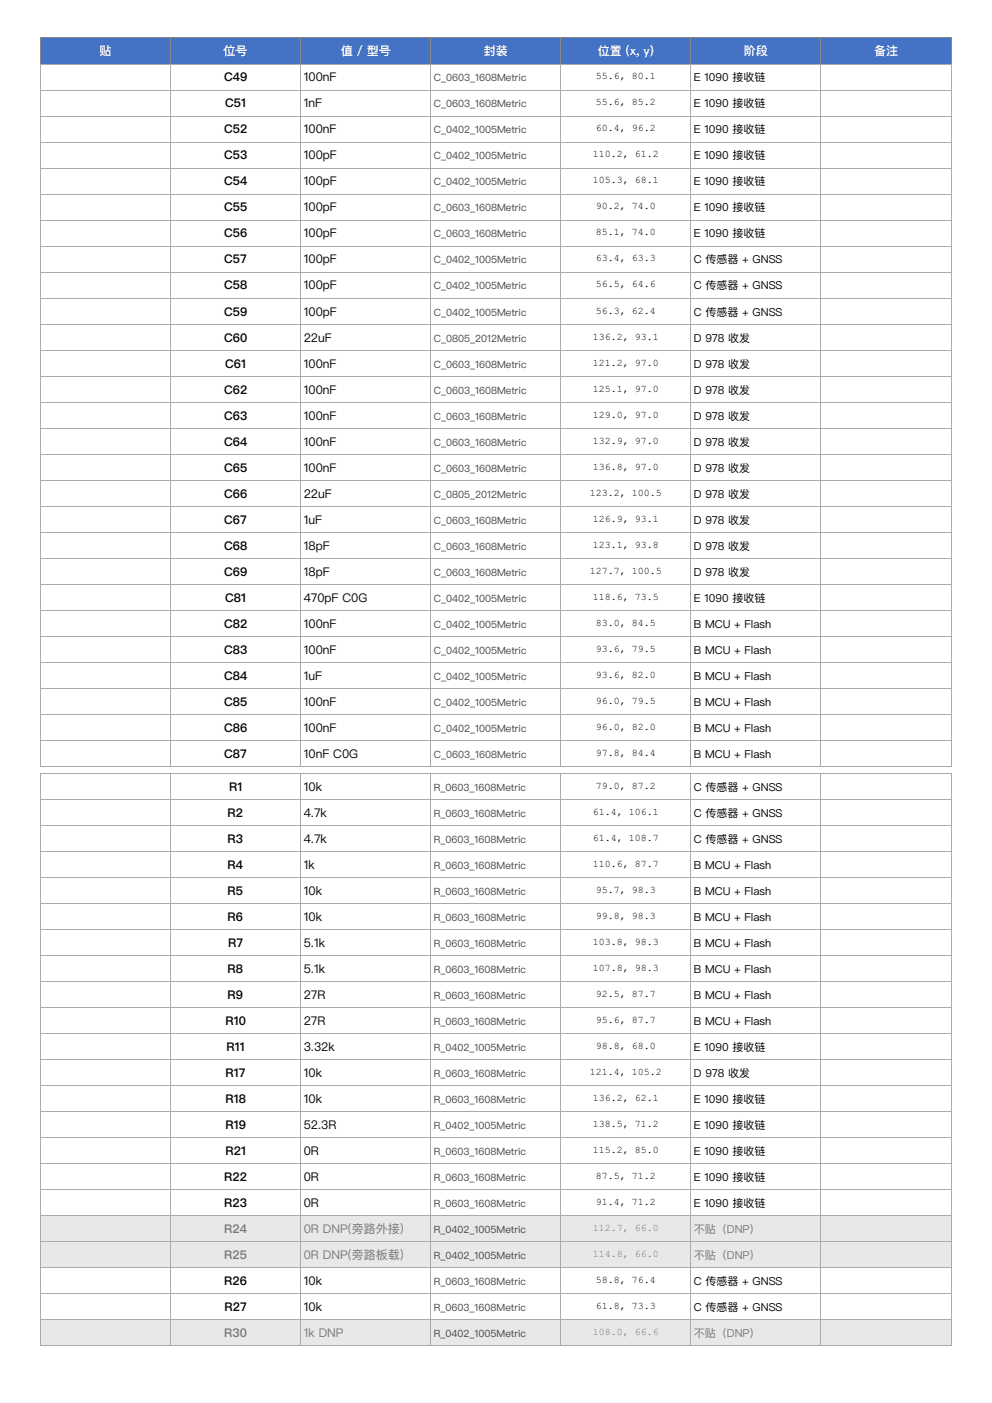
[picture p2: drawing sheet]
<svg xmlns="http://www.w3.org/2000/svg" width="210mm" height="297mm" viewBox="0 0 210 297" stroke-linecap="round" stroke-linejoin="round" font-family="sans-serif">
<defs><g id="words">
<g font-size="2.5" fill="#fff">
<text x="21.1" y="11.7">贴</text>
<text x="47.3" y="11.7">位号</text>
<text x="72.1" y="11.7">值 / 型号</text>
<text x="102.4" y="11.7">封装</text>
<text x="126.5" y="11.7">位置 (x, y)</text>
<text x="157.4" y="11.7">阶段</text>
<text x="184.9" y="11.7">备注</text>
</g>
<g font-size="2.5">
<text x="47.4" y="17.3">C49</text>
<text x="64.3" y="17.3">100nF</text>
<text x="47.6" y="22.8">C51</text>
<text x="64.3" y="22.8">1nF</text>
<text x="47.4" y="28.3">C52</text>
<text x="64.3" y="28.3">100nF</text>
<text x="47.4" y="33.8">C53</text>
<text x="64.3" y="33.8">100pF</text>
<text x="47.4" y="39.3">C54</text>
<text x="64.3" y="39.3">100pF</text>
<text x="47.4" y="44.8">C55</text>
<text x="64.3" y="44.8">100pF</text>
<text x="47.4" y="50.3">C56</text>
<text x="64.3" y="50.3">100pF</text>
<text x="47.4" y="55.8">C57</text>
<text x="64.3" y="55.8">100pF</text>
<text x="47.4" y="61.3">C58</text>
<text x="64.3" y="61.3">100pF</text>
<text x="47.4" y="66.8">C59</text>
<text x="64.3" y="66.8">100pF</text>
<text x="47.4" y="72.3">C60</text>
<text x="47.6" y="77.8">C61</text>
<text x="64.3" y="72.3">22uF</text>
<text x="64.3" y="77.8">100nF</text>
<text x="47.4" y="83.3">C62</text>
<text x="64.3" y="83.3">100nF</text>
<text x="47.4" y="88.8">C63</text>
<text x="64.3" y="88.8">100nF</text>
<text x="47.4" y="94.3">C64</text>
<text x="64.3" y="94.3">100nF</text>
<text x="47.4" y="99.8">C65</text>
<text x="64.3" y="99.8">100nF</text>
<text x="47.4" y="105.3">C66</text>
<text x="64.3" y="105.3">22uF</text>
<text x="47.4" y="110.8">C67</text>
<text x="64.3" y="110.8">1uF</text>
<text x="47.4" y="116.3">C68</text>
<text x="64.3" y="116.3">18pF</text>
<text x="47.4" y="121.8">C69</text>
<text x="64.3" y="121.8">18pF</text>
<text x="47.6" y="127.3">C81</text>
<text x="64.3" y="127.3">470pF C0G</text>
<text x="47.4" y="132.9">C82</text>
<text x="64.3" y="132.9">100nF</text>
<text x="47.4" y="138.4">C83</text>
<text x="47.4" y="143.9">C84</text>
<text x="64.3" y="138.4">100nF</text>
<text x="64.3" y="143.9">1uF</text>
<text x="47.4" y="149.4">C85</text>
<text x="64.3" y="149.4">100nF</text>
<text x="47.4" y="154.9">C86</text>
<text x="64.3" y="154.9">100nF</text>
<text x="47.4" y="160.4">C87</text>
<text x="64.3" y="160.4">10nF C0G</text>
<text x="48.5" y="167.4">R1</text>
<text x="64.3" y="167.4">10k</text>
<text x="48.2" y="172.9">R2</text>
<text x="64.3" y="172.9">4.7k</text>
<text x="48.2" y="178.4">R3</text>
<text x="64.3" y="178.4">4.7k</text>
<text x="48.2" y="183.9">R4</text>
<text x="64.3" y="183.9">1k</text>
<text x="48.2" y="189.4">R5</text>
<text x="64.3" y="189.4">10k</text>
<text x="48.2" y="194.9">R6</text>
<text x="64.3" y="194.9">10k</text>
<text x="48.3" y="200.4">R7</text>
<text x="64.3" y="200.4">5.1k</text>
<text x="48.2" y="205.9">R8</text>
<text x="64.3" y="205.9">5.1k</text>
<text x="48.2" y="211.4">R9</text>
<text x="64.3" y="211.4">27R</text>
<text x="47.7" y="216.9">R10</text>
<text x="64.3" y="216.9">27R</text>
<text x="47.7" y="227.9">R17</text>
<text x="48" y="222.4">R11</text>
<text x="64.3" y="222.4">3.32k</text>
<text x="64.3" y="227.9">10k</text>
<text x="47.7" y="233.4">R18</text>
<text x="64.3" y="233.4">10k</text>
<text x="47.7" y="238.9">R19</text>
<text x="64.3" y="238.9">52.3R</text>
<text x="47.7" y="244.4">R21</text>
<text x="64.3" y="244.4">0R</text>
<text x="47.4" y="249.9">R22</text>
<text x="64.3" y="249.9">0R</text>
<text x="47.4" y="255.4">R23</text>
<text x="64.3" y="255.4">0R</text>
<text x="47.4" y="272">R26</text>
<text x="64.3" y="272">10k</text>
<text x="47.5" y="277.5">R27</text>
<text x="64.3" y="277.5">10k</text>
</g>
<g font-size="2.5" fill="#777">
<text x="47.4" y="260.9">R24</text>
<text x="64.3" y="260.9">0R DNP(旁路外接)</text>
<text x="47.4" y="266.5">R25</text>
<text x="64.3" y="266.5">0R DNP(旁路板载)</text>
<text x="47.4" y="283">R30</text>
<text x="64.3" y="283">1k DNP</text>
</g>
<g font-size="2.3">
<text x="146.8" y="17.3">E 1090 接收链</text>
<text x="146.8" y="22.8">E 1090 接收链</text>
<text x="146.8" y="28.3">E 1090 接收链</text>
<text x="146.8" y="33.8">E 1090 接收链</text>
<text x="146.8" y="39.3">E 1090 接收链</text>
<text x="146.8" y="44.8">E 1090 接收链</text>
<text x="146.8" y="50.3">E 1090 接收链</text>
<text x="146.8" y="55.8">C 传感器 + GNSS</text>
<text x="146.8" y="61.3">C 传感器 + GNSS</text>
<text x="146.8" y="66.8">C 传感器 + GNSS</text>
<text x="146.8" y="72.3">D 978 收发</text>
<text x="146.8" y="77.8">D 978 收发</text>
<text x="146.8" y="83.3">D 978 收发</text>
<text x="146.8" y="88.8">D 978 收发</text>
<text x="146.8" y="94.3">D 978 收发</text>
<text x="146.8" y="99.8">D 978 收发</text>
<text x="146.8" y="105.3">D 978 收发</text>
<text x="146.8" y="110.8">D 978 收发</text>
<text x="146.8" y="116.3">D 978 收发</text>
<text x="146.8" y="121.8">D 978 收发</text>
<text x="146.8" y="127.3">E 1090 接收链</text>
<text x="146.8" y="132.9">B MCU + Flash</text>
<text x="146.8" y="138.4">B MCU + Flash</text>
<text x="146.8" y="143.9">B MCU + Flash</text>
<text x="146.8" y="149.4">B MCU + Flash</text>
<text x="146.8" y="154.9">B MCU + Flash</text>
<text x="146.8" y="160.4">B MCU + Flash</text>
<text x="146.8" y="167.4">C 传感器 + GNSS</text>
<text x="146.8" y="172.9">C 传感器 + GNSS</text>
<text x="146.8" y="178.4">C 传感器 + GNSS</text>
<text x="146.8" y="183.9">B MCU + Flash</text>
<text x="146.8" y="189.4">B MCU + Flash</text>
<text x="146.8" y="194.9">B MCU + Flash</text>
<text x="146.8" y="200.4">B MCU + Flash</text>
<text x="146.8" y="205.9">B MCU + Flash</text>
<text x="146.8" y="211.4">B MCU + Flash</text>
<text x="146.8" y="216.9">B MCU + Flash</text>
<text x="146.8" y="222.4">E 1090 接收链</text>
<text x="146.8" y="227.9">D 978 收发</text>
<text x="146.8" y="233.4">E 1090 接收链</text>
<text x="146.8" y="238.9">E 1090 接收链</text>
<text x="146.8" y="244.4">E 1090 接收链</text>
<text x="146.8" y="249.9">E 1090 接收链</text>
<text x="146.8" y="255.4">E 1090 接收链</text>
<text x="146.8" y="272">C 传感器 + GNSS</text>
<text x="146.8" y="277.5">C 传感器 + GNSS</text>
</g>
<g font-size="2.3" fill="#777">
<text x="146.8" y="260.9">不贴（DNP）</text>
<text x="146.8" y="266.5">不贴（DNP）</text>
<text x="146.8" y="283">不贴（DNP）</text>
</g>
<g font-size="2.1" fill="#444">
<text x="91.8" y="17.3">C_0603_1608Metric</text>
<text x="91.8" y="22.8">C_0603_1608Metric</text>
<text x="91.8" y="28.3">C_0402_1005Metric</text>
<text x="91.8" y="33.8">C_0402_1005Metric</text>
<text x="91.8" y="39.3">C_0402_1005Metric</text>
<text x="91.8" y="44.8">C_0603_1608Metric</text>
<text x="91.8" y="50.3">C_0603_1608Metric</text>
<text x="91.8" y="55.8">C_0402_1005Metric</text>
<text x="91.8" y="61.3">C_0402_1005Metric</text>
<text x="91.8" y="66.8">C_0402_1005Metric</text>
<text x="91.8" y="72.3">C_0805_2012Metric</text>
<text x="91.8" y="77.8">C_0603_1608Metric</text>
<text x="91.8" y="83.3">C_0603_1608Metric</text>
<text x="91.8" y="88.8">C_0603_1608Metric</text>
<text x="91.8" y="94.3">C_0603_1608Metric</text>
<text x="91.8" y="99.8">C_0603_1608Metric</text>
<text x="91.8" y="105.3">C_0805_2012Metric</text>
<text x="91.8" y="110.8">C_0603_1608Metric</text>
<text x="91.8" y="116.3">C_0603_1608Metric</text>
<text x="91.8" y="121.8">C_0603_1608Metric</text>
<text x="91.8" y="127.3">C_0402_1005Metric</text>
<text x="91.8" y="132.9">C_0402_1005Metric</text>
<text x="91.8" y="138.4">C_0402_1005Metric</text>
<text x="91.8" y="143.9">C_0402_1005Metric</text>
<text x="91.8" y="149.4">C_0402_1005Metric</text>
<text x="91.8" y="154.9">C_0402_1005Metric</text>
<text x="91.8" y="160.4">C_0603_1608Metric</text>
<text x="91.8" y="167.4">R_0603_1608Metric</text>
<text x="91.8" y="172.9">R_0603_1608Metric</text>
<text x="91.8" y="178.4">R_0603_1608Metric</text>
<text x="91.8" y="183.9">R_0603_1608Metric</text>
<text x="91.8" y="189.4">R_0603_1608Metric</text>
<text x="91.8" y="194.9">R_0603_1608Metric</text>
<text x="91.8" y="200.4">R_0603_1608Metric</text>
<text x="91.8" y="205.9">R_0603_1608Metric</text>
<text x="91.8" y="211.4">R_0603_1608Metric</text>
<text x="91.8" y="216.9">R_0603_1608Metric</text>
<text x="91.8" y="222.4">R_0402_1005Metric</text>
<text x="91.8" y="227.9">R_0603_1608Metric</text>
<text x="91.8" y="233.4">R_0603_1608Metric</text>
<text x="91.8" y="238.9">R_0402_1005Metric</text>
<text x="91.8" y="244.4">R_0603_1608Metric</text>
<text x="91.8" y="249.9">R_0603_1608Metric</text>
<text x="91.8" y="255.4">R_0603_1608Metric</text>
<text x="91.8" y="260.9">R_0402_1005Metric</text>
<text x="91.8" y="266.5">R_0402_1005Metric</text>
<text x="91.8" y="272">R_0603_1608Metric</text>
<text x="91.8" y="277.5">R_0603_1608Metric</text>
<text x="91.8" y="283">R_0402_1005Metric</text>
</g>
<g font-size="2.1">
<text x="126.1" y="16.8">55.6, 80.1</text>
<text x="126.1" y="22.3">55.6, 85.2</text>
<text x="126.1" y="27.8">60.4, 96.2</text>
<text x="125.4" y="33.3">110.2, 61.2</text>
<text x="125.4" y="38.8">105.3, 68.1</text>
<text x="126.1" y="44.4">90.2, 74.0</text>
<text x="126.1" y="49.9">85.1, 74.0</text>
<text x="126.1" y="55.4">63.4, 63.3</text>
<text x="126.1" y="60.9">56.5, 64.6</text>
<text x="125.4" y="71.9">136.2, 93.1</text>
<text x="126.1" y="66.4">56.3, 62.4</text>
<text x="125.4" y="77.4">121.2, 97.0</text>
<text x="125.4" y="82.9">125.1, 97.0</text>
<text x="125.4" y="88.4">129.0, 97.0</text>
<text x="125.4" y="93.9">132.9, 97.0</text>
<text x="125.4" y="99.4">136.8, 97.0</text>
<text x="124.8" y="104.9">123.2, 100.5</text>
<text x="125.4" y="110.4">126.9, 93.1</text>
<text x="125.4" y="115.9">123.1, 93.8</text>
<text x="124.8" y="121.4">127.7, 100.5</text>
<text x="125.4" y="126.9">118.6, 73.5</text>
<text x="126.1" y="132.4">83.0, 84.5</text>
<text x="126.1" y="137.9">93.6, 79.5</text>
<text x="126.1" y="143.4">93.6, 82.0</text>
<text x="126.1" y="148.9">96.0, 79.5</text>
<text x="126.1" y="154.5">96.0, 82.0</text>
<text x="126.1" y="160">97.8, 84.4</text>
<text x="126.1" y="166.9">79.0, 87.2</text>
<text x="125.4" y="172.4">61.4, 106.1</text>
<text x="125.4" y="178">61.4, 108.7</text>
<text x="125.4" y="183.5">110.6, 87.7</text>
<text x="126.1" y="189">95.7, 98.3</text>
<text x="126.1" y="194.5">99.8, 98.3</text>
<text x="125.4" y="200">103.8, 98.3</text>
<text x="125.4" y="205.5">107.8, 98.3</text>
<text x="126.1" y="211">92.5, 87.7</text>
<text x="126.1" y="216.5">95.6, 87.7</text>
<text x="126.1" y="222">98.8, 68.0</text>
<text x="124.8" y="227.5">121.4, 105.2</text>
<text x="125.4" y="233">136.2, 62.1</text>
<text x="125.4" y="238.5">138.5, 71.2</text>
<text x="125.4" y="244">115.2, 85.0</text>
<text x="126.1" y="249.5">87.5, 71.2</text>
<text x="126.1" y="255">91.4, 71.2</text>
<text x="126.1" y="271.5">58.8, 76.4</text>
<text x="126.1" y="277">61.8, 73.3</text>
</g>
<g font-size="2.1" fill="#777">
<text x="125.4" y="260.5">112.7, 66.0</text>
<text x="125.4" y="266">114.8, 66.0</text>
<text x="125.4" y="282.5">108.0, 66.6</text>
</g>
</g></defs>
<g fill="#e8e8e8">
<path d="M8.6 257.3h27.5v5.6h-27.5z"/>
<path d="M36.1 257.3h27.5v5.6h-27.5z"/>
<path d="M63.6 257.3h27.5v5.6h-27.5z"/>
<path d="M91.1 257.3h27.6v5.6h-27.6z"/>
<path d="M118.7 257.3h27.5v5.6h-27.5z"/>
<path d="M146.2 257.3h27.5v5.6h-27.5z"/>
<path d="M173.7 257.3h27.5v5.6h-27.5z"/>
<path d="M8.6 262.9h27.5v5.5h-27.5z"/>
<path d="M36.1 262.9h27.5v5.5h-27.5z"/>
<path d="M63.6 262.9h27.5v5.5h-27.5z"/>
<path d="M91.1 262.9h27.6v5.5h-27.6z"/>
<path d="M118.7 262.9h27.5v5.5h-27.5z"/>
<path d="M146.2 262.9h27.5v5.5h-27.5z"/>
<path d="M173.7 262.9h27.5v5.5h-27.5z"/>
<path d="M8.6 279.4h27.5v5.5h-27.5z"/>
<path d="M36.1 279.4h27.5v5.5h-27.5z"/>
<path d="M63.6 279.4h27.5v5.5h-27.5z"/>
<path d="M91.1 279.4h27.6v5.5h-27.6z"/>
<path d="M118.7 279.4h27.5v5.5h-27.5z"/>
<path d="M146.2 279.4h27.5v5.5h-27.5z"/>
<path d="M173.7 279.4h27.5v5.5h-27.5z"/>
</g>
<g fill="#4472c4">
<path d="M8.6 7.9h27.5v5.8h-27.5z"/>
<path d="M36.1 7.9h27.5v5.8h-27.5z"/>
<path d="M63.6 7.9h27.5v5.8h-27.5z"/>
<path d="M91.1 7.9h27.6v5.8h-27.6z"/>
<path d="M118.7 7.9h27.5v5.8h-27.5z"/>
<path d="M146.2 7.9h27.5v5.8h-27.5z"/>
<path d="M173.7 7.9h27.5v5.8h-27.5z"/>
</g>
<path d="M8.6 7.9h192.6v5.8h-192.6zM36.1 7.9v5.8M63.6 7.9v5.8M91.1 7.9v5.8M118.7 7.9v5.8M146.2 7.9v5.8M173.7 7.9v5.8" fill="none" stroke="#888" stroke-width=".21"/>
<g fill="none" stroke="#aaa" stroke-width=".21">
<path d="M8.6 13.7h192.6v148.6h-192.6zM8.6 19.2h192.6M36.1 13.7v148.6M63.6 13.7v148.6M91.1 13.7v148.6M118.7 13.7v148.6M146.2 13.7v148.6M173.7 13.7v148.6M8.6 24.7h192.6M8.6 30.2h192.6M8.6 35.7h192.6M8.6 41.2h192.6"/>
<path d="M8.6 46.7h192.6M8.6 52.2h192.6M8.6 57.7h192.6M8.6 63.2h192.6M8.6 68.7h192.6M8.6 74.2h192.6M8.6 79.7h192.6M8.6 85.2h192.6M8.6 90.7h192.6M8.6 96.2h192.6M8.6 101.7h192.6M8.6 107.2h192.6"/>
<path d="M8.6 112.7h192.6M8.6 118.2h192.6M8.6 123.8h192.6M8.6 129.3h192.6M8.6 134.8h192.6M8.6 140.3h192.6M8.6 145.8h192.6M8.6 151.3h192.6M8.6 156.8h192.6M8.6 163.8h192.6v121.1h-192.6zM8.6 169.3h192.6M8.6 174.8h192.6"/>
<path d="M36.1 163.8v121.1M63.6 163.8v121.1M91.1 163.8v121.1M118.7 163.8v121.1M146.2 163.8v121.1M173.7 163.8v121.1M8.6 180.3h192.6M8.6 185.8h192.6M8.6 191.3h192.6M8.6 196.8h192.6M8.6 202.3h192.6M8.6 207.8h192.6"/>
<path d="M8.6 213.3h192.6M8.6 218.8h192.6M8.6 224.3h192.6M8.6 229.8h192.6M8.6 235.3h192.6M8.6 240.8h192.6M8.6 246.3h192.6M8.6 251.8h192.6M8.6 257.3h192.6M8.6 262.9h192.6M8.6 268.4h192.6M8.6 273.9h192.6"/>
<path d="M8.6 279.4h192.6"/>
</g>
<use href="#words"/>
</svg>
